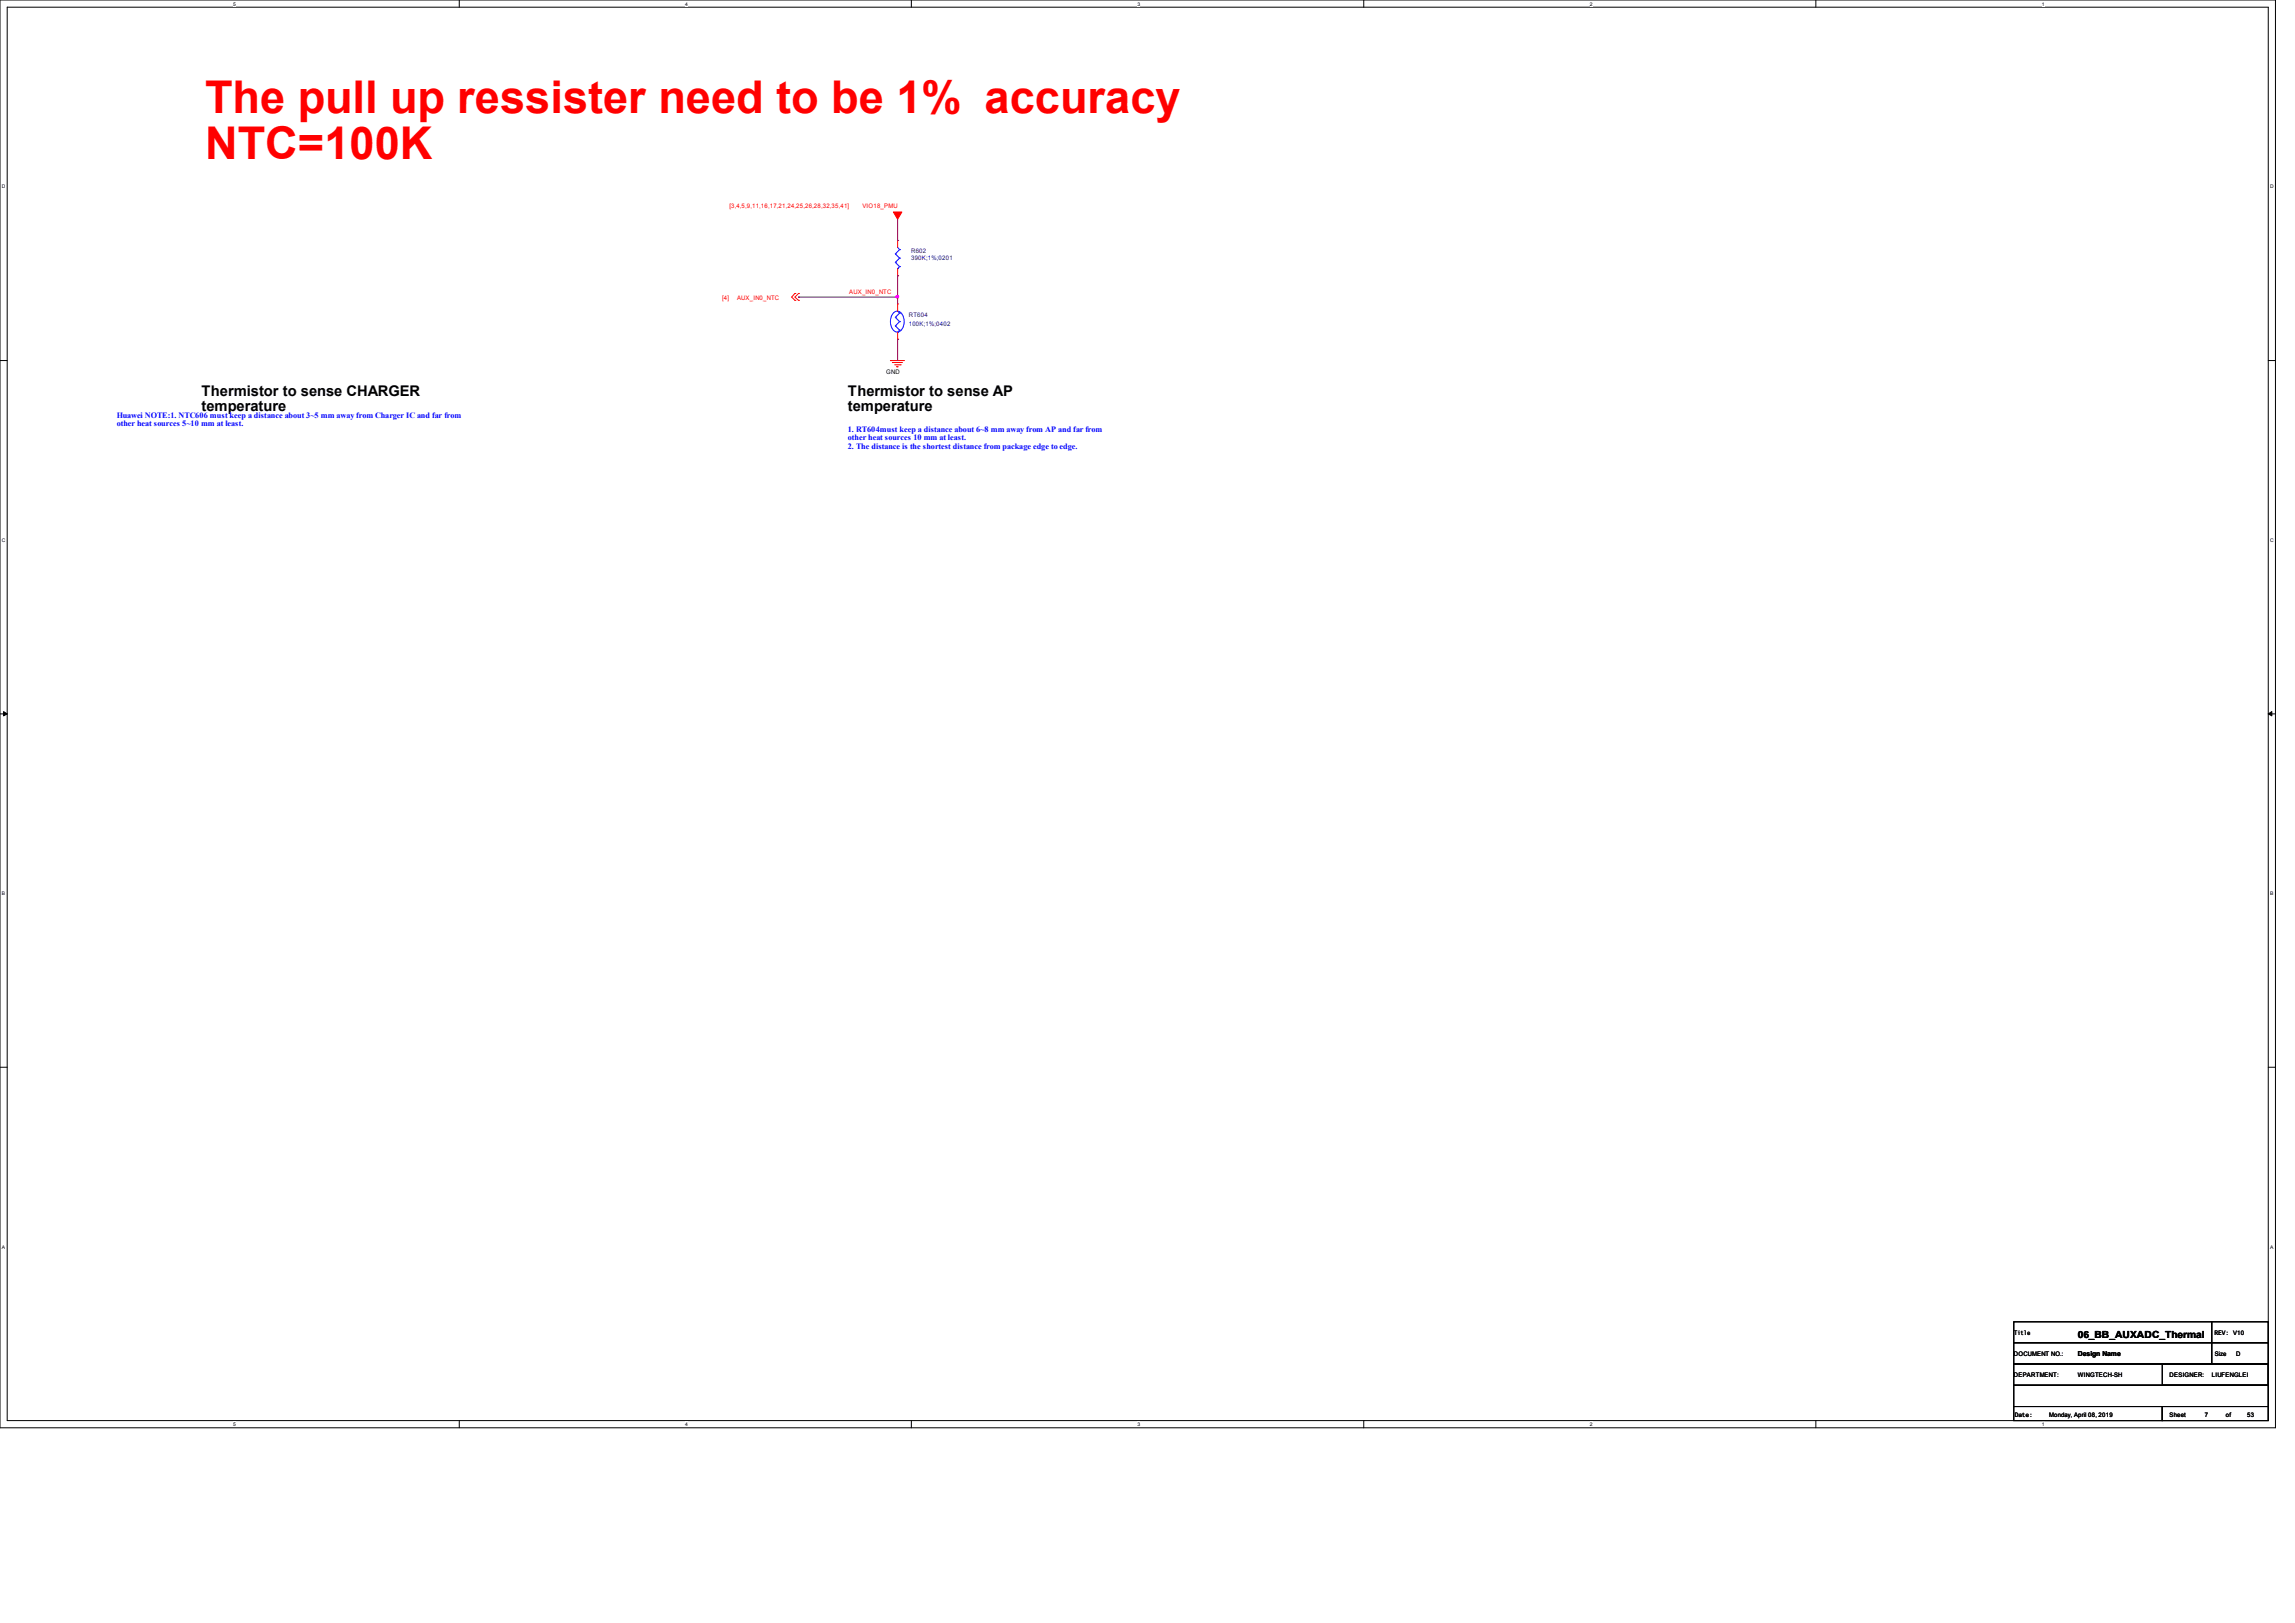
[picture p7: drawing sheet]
<svg xmlns="http://www.w3.org/2000/svg" width="297mm" height="210mm" viewBox="0 0 297 210" stroke-linecap="round" stroke-linejoin="round" font-family="sans-serif">
<defs><g id="words">
<g font-size="5.8" fill="#f00">
<text x="26.5" y="14.6">The pull up ressister need to be 1% accuracy</text>
<text x="26.5" y="20.6">NTC=100K</text>
</g>
<g font-size="1.9">
<text x="26.1" y="51.2">Thermistor to sense CHARGER</text>
<text x="26.1" y="53.1">temperature</text>
<text x="109.7" y="51.2">Thermistor to sense AP</text>
<text x="109.7" y="53.1">temperature</text>
</g>
<text font-size="1.3" x="268.9" y="173.1">06_BB_AUXADC_Thermal</text>
<g font-size="1.1" fill="#00f">
<text x="15.1" y="54.1">Huawei NOTE:1. NTC606 must keep a distance about 3~5 mm away from Charger IC and far from</text>
<text x="15.1" y="55.2">other heat sources 5~10 mm at least.</text>
<text x="109.7" y="55.9">1. RT604must keep a distance about 6~8 mm away from AP and far from</text>
<text x="109.7" y="57">other heat sources 10 mm at least.</text>
<text x="109.7" y="58.1">2. The distance is the shortest distance from package edge to edge.</text>
</g>
<text font-size=".9" x="268.9" y="175.5">Design Name</text>
<g font-size=".8" fill="#f00">
<text x="94.4" y="26.9">[3,4,5,9,11,16,17,21,24,25,26,28,32,35,41]</text>
<text x="111.6" y="26.9">VIO18_PMU</text>
<text x="93.5" y="38.8">[4]</text>
<text x="95.4" y="38.8">AUX_IN0_NTC</text>
<text x="109.9" y="38.1">AUX_IN0_NTC</text>
</g>
<g font-size=".8" fill="#000080">
<text x="117.9" y="33.6">390K;1%;0201</text>
<text x="117.9" y="32.8">R602</text>
<text x="117.6" y="41">RT604</text>
<text x="117.6" y="42.1">100K;1%;0402</text>
</g>
<g font-size=".8">
<text x="114.7" y="48.3">GND</text>
<text x="260.6" y="172.7">Title</text>
<text x="286.6" y="172.7">REV: V10</text>
<text x="260.6" y="175.4">DOCUMENT NO.:</text>
<text x="260.6" y="178.2">DEPARTMENT:</text>
<text x="268.9" y="178.2">WINGTECH-SH</text>
<text x="280.8" y="178.2">DESIGNER:</text>
<text x="286.2" y="178.2">LIUFENGLEI</text>
<text x="286.6" y="175.4">Size</text>
<text x="289.4" y="175.4">D</text>
<text x="260.7" y="183.3">Date:</text>
<text x="265.2" y="183.3">Monday, April 08, 2019</text>
<text x="280.8" y="183.3">Sheet</text>
<text x="285.3" y="183.3">7</text>
<text x="288.1" y="183.3">of</text>
<text x="290.8" y="183.3">53</text>
</g>
<g font-size=".6">
<text x="30.2" y=".7">5</text>
<text x="88.7" y=".7">4</text>
<text x="147.2" y=".7">3</text>
<text x="205.7" y=".7">2</text>
<text x="264.2" y=".7">1</text>
<text x=".3" y="24.4">D</text>
<text x="293.8" y="24.4">D</text>
<text x=".3" y="70.1">C</text>
<text x="293.8" y="70.1">C</text>
<text x=".3" y="115.8">B</text>
<text x="293.8" y="115.8">B</text>
<text x=".3" y="161.5">A</text>
<text x="293.8" y="161.5">A</text>
<text x="30.2" y="184.5">5</text>
<text x="88.7" y="184.5">4</text>
<text x="147.2" y="184.5">3</text>
<text x="205.7" y="184.5">2</text>
<text x="264.2" y="184.5">1</text>
</g>
</g></defs>
<path d="M0 0h294.5v184.7h-294.5zM.9 .9h292.6v182.9h-292.6z" fill="none" stroke="#000" stroke-width=".13"/>
<g fill="#fff">
<path d="M30.2 .1h.3v.7h-.3z"/>
<path d="M30.2 183.9h.3v.8h-.3z"/>
</g>
<path d="M59.4 0v.9M59.4 183.8v.9" fill="none" stroke="#000" stroke-width=".13"/>
<g fill="#fff">
<path d="M88.7 .1h.3v.7h-.3z"/>
<path d="M88.7 183.9h.3v.8h-.3z"/>
</g>
<path d="M117.9 0v.9M117.9 183.8v.9" fill="none" stroke="#000" stroke-width=".13"/>
<g fill="#fff">
<path d="M147.2 .1h.3v.7h-.3z"/>
<path d="M147.2 183.9h.3v.8h-.3z"/>
</g>
<path d="M176.5 0v.9M176.5 183.8v.9" fill="none" stroke="#000" stroke-width=".13"/>
<g fill="#fff">
<path d="M205.7 .1h.4v.7h-.4z"/>
<path d="M205.7 183.9h.4v.8h-.4z"/>
</g>
<path d="M235 0v.9M235 183.8v.9" fill="none" stroke="#000" stroke-width=".13"/>
<g fill="#fff">
<path d="M264.2 .1h.4v.7h-.4z"/>
<path d="M264.2 183.9h.4v.8h-.4z"/>
<path d="M.3 23.8h.4v.7h-.4z"/>
<path d="M293.8 23.8h.5v.7h-.5z"/>
<path d="M.3 69.5h.4v.7h-.4z"/>
<path d="M293.8 69.5h.5v.7h-.5z"/>
</g>
<path d="M0 46.7h.9M293.5 46.7h1" fill="none" stroke="#000" stroke-width=".13"/>
<g fill="#fff">
<path d="M.3 115.2h.4v.8h-.4z"/>
<path d="M293.8 115.2h.4v.8h-.4z"/>
</g>
<path d="M0 92.4h.9M293.5 92.4h1" fill="none" stroke="#000" stroke-width=".13"/>
<path d="M.5 92.1l.4 .3-.4 .2zM293.5 92.4l.5-.3v.5z" fill="#000" stroke="#000" stroke-width=".13"/>
<g fill="#fff">
<path d="M.3 161h.3v.7h-.3z"/>
<path d="M293.8 161h.4v.7h-.4z"/>
</g>
<path d="M0 138.1h.9M293.5 138.1h1M260.6 171h25.6v2.7h-25.6zM260.6 173.7h25.6v2.8h-25.6zM260.6 179.2h32.9v2.8h-32.9zM260.6 176.5h32.9v2.7h-32.9zM279.8 176.5h13.7v2.7h-13.7zM286.2 171h7.3v2.7h-7.3zM286.2 173.7h7.3v2.8h-7.3zM260.6 182h19.2v1.8h-19.2zM279.8 182h13.7v1.8h-13.7z" fill="none" stroke="#000" stroke-width=".13"/>
<g fill="none" stroke="#f00" stroke-width=".13">
<path d="M102.9 38l-.5 .4 .5 .5M102.9 38h.1M102.9 38.9h.1M103.3 38l-.4 .4 .4 .5M103.3 38h.1M103.3 38.9h.1M116.2 31.1h.1M116.2 35.7h.1M116.2 39.3h.1M116.2 31.1v.9M116.2 34.8v.9M116.2 39.3v1"/>
<path d="M115.2 46.7h1.9M115.2 46.7h.1M115.5 46.9h.1M115.5 46.9h1.3M115.8 47.2h.7M116 47.5h.2M116 47.5h.1M116.2 43.9h.1M116.2 43v.9M116.5 47.2h.1"/>
</g>
<path d="M115.6 27.4h1.1l-.5 1z" fill-rule="evenodd" fill="#f00" stroke="#f00" stroke-width=".13"/>
<g fill="none" stroke="#00f" stroke-width=".13">
<path d="M115.9 32.9h.1M115.9 34h.1M115.9 32.9l.5 .5M115.9 34l.5 .5M116.2 34.8h.1M116.2 32l.2 .3M116.4 32.3h.1M116.4 33.4h.1M116.4 34.5h.1M116.4 32.3l-.5 .6M116.4 33.4l-.5 .6M116.4 34.5l-.2 .3"/>
<path d="M115.6 40.5a.71 .71 0 0 1 .7-.2 .71 .71 0 0 1 .5 .5 1.69 1.69 0 0 1-.4 2.1 .85 .85 0 0 1-1.1-.9 1.8 1.8 0 0 1 .3-1.5zM115.9 41.1h.1M115.9 42.2h.1M115.9 41.1l.5 .5M115.9 42.2l.5 .5M116.2 43h.1M116.2 40.3l.2 .2M116.4 40.5h.1M116.4 41.6h.1M116.4 42.7h.1M116.4 40.5l-.5 .6M116.4 41.6l-.5 .6"/>
<path d="M116.4 42.7l-.2 .3"/>
</g>
<path d="M103.3 38.4h12.9M103.3 38.4h.1M116.2 35.7h.1M116.2 38.4h.1M116.2 31.1h.1M116.2 28.4v2.7M116.2 35.7v3.6M116.2 43.9h.1M116.2 43.9v2.8" fill="none" stroke="#800040" stroke-width=".13"/>
<circle cx="116.1" cy="38.4" r=".17" fill="#f0f" stroke="#f0f" stroke-width=".13"/>
<use href="#words"/>
</svg>
